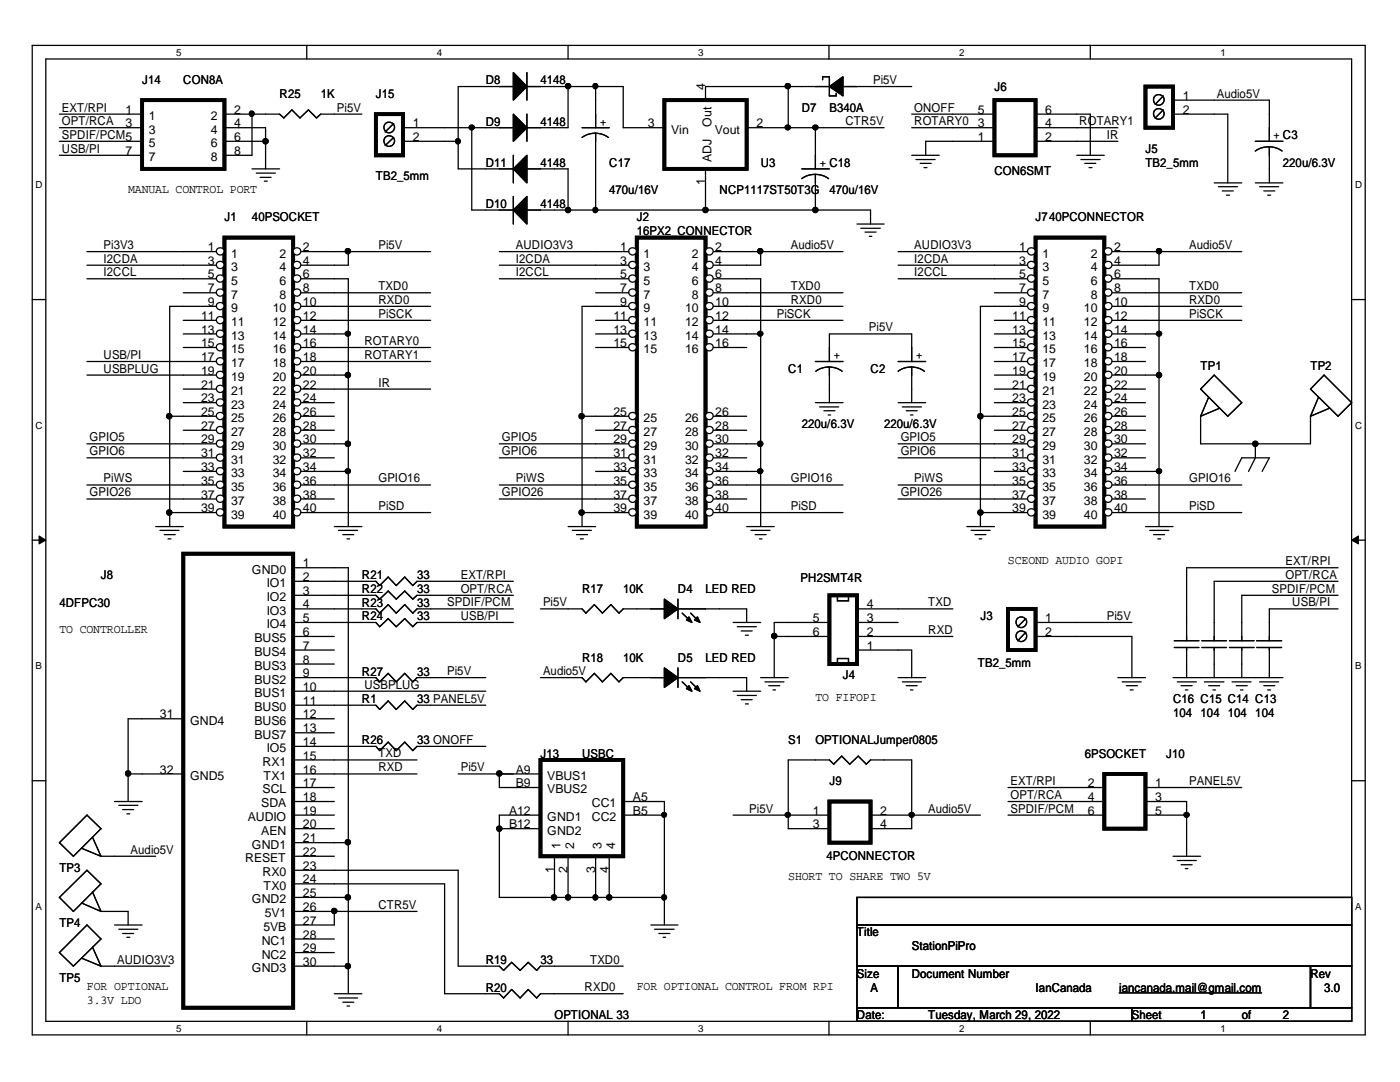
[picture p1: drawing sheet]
<svg xmlns="http://www.w3.org/2000/svg" width="279mm" height="216mm" viewBox="0 0 279 216" stroke-linecap="round" stroke-linejoin="round" font-family="sans-serif">
<defs><g id="words">
<g font-size="2.5">
<text x="28.4" y="16.8">J14</text>
<text x="36.6" y="16.8">CON8A</text>
<text x="96.9" y="16.8">D8</text>
<text x="107.9" y="16.8">4148</text>
<text x="174.2" y="16.8">Pi5V</text>
<text x="12.4" y="22.3">EXT/RPI</text>
<text x="25.1" y="22.7">1</text>
<text x="29.7" y="24">1</text>
<text x="42.1" y="24">2</text>
<text x="46.7" y="22.7">2</text>
<text x="55.8" y="19.6">R25</text>
<text x="64" y="19.6">1K</text>
<text x="67.2" y="22.3">Pi5V</text>
<text x="75" y="19.6">J15</text>
<text x="140.7" y="18" transform="rotate(-90 140.7 18)">4</text>
<text x="160" y="22.3">D7</text>
<text x="165.5" y="22.3">B340A</text>
<text x="182.5" y="22.3">ONOFF</text>
<text x="195.2" y="22.7">5</text>
<text x="198.5" y="18.2">J6</text>
<text x="208.6" y="22.7">6</text>
<text x="236.1" y="19.9">1</text>
<text x="236.1" y="22.7">2</text>
<text x="242.8" y="19.5">Audio5V</text>
<text x="12.4" y="25">OPT/RCA</text>
<text x="12.4" y="27.7">SPDIF/PCM5</text>
<text x="25.1" y="25.4">3</text>
<text x="29.7" y="26.7">3</text>
<text x="29.7" y="29.4">5</text>
<text x="42.1" y="26.7">4</text>
<text x="42.1" y="29.4">6</text>
<text x="46.7" y="25.4">4</text>
<text x="46.7" y="28.1">6</text>
<text x="82.4" y="25.4">1</text>
<text x="82.4" y="28.1">2</text>
<text x="96.9" y="25.1">D9</text>
<text x="107.9" y="25.1">4148</text>
<text x="119.7" y="25.1">+</text>
<text x="129.3" y="25.4">3</text>
<text x="133.9" y="26.7">Vin</text>
<text x="142" y="25.3" transform="rotate(-90 142 25.3)">Out</text>
<text x="142.7" y="26.7">Vout</text>
<text x="151" y="25.4">2</text>
<text x="168.7" y="25">CTR5V</text>
<text x="182.5" y="25">ROTARY0</text>
<text x="195.2" y="28.1">1</text>
<text x="195.2" y="25.4">3</text>
<text x="208.6" y="28.1">2</text>
<text x="208.6" y="25.4">4</text>
<text x="215.4" y="25">ROTARY1</text>
<text x="220.9" y="27.7">IR</text>
<text x="254.1" y="27.8">+ C3</text>
<text x="12.4" y="30.5">USB/PI</text>
<text x="25.1" y="30.9">7</text>
<text x="29.7" y="32.2">7</text>
<text x="42.1" y="32.2">8</text>
<text x="46.7" y="30.9">8</text>
<text x="75" y="36">TB2_5mm</text>
<text x="96.9" y="33.3">D11</text>
<text x="107.9" y="33.3">4148</text>
<text x="121.6" y="33.3">C17</text>
<text x="142" y="32.3" transform="rotate(-90 142 32.3)">ADJ</text>
<text x="151.8" y="33.3">U3</text>
<text x="163.6" y="33.3">+ C18</text>
<text x="198.5" y="34.9">CON6SMT</text>
<text x="228.6" y="30.5">J5</text>
<text x="228.6" y="33.3">TB2_5mm</text>
<text x="256" y="33.3">220u/6.3V</text>
<text x="25.6" y="38.5">MANUAL CONTROL PORT</text>
<text x="96.9" y="41.5">D10</text>
<text x="107.9" y="41.5">4148</text>
<text x="121.6" y="38.8">470u/16V</text>
<text x="140.7" y="37" transform="rotate(-90 140.7 37)">1</text>
<text x="143.6" y="38.8">NCP1117ST50T3G</text>
<text x="165.5" y="38.8">470u/16V</text>
<text x="44.8" y="44.2">J1</text>
<text x="50.3" y="44.2">40PSOCKET</text>
<text x="127.1" y="44.2">J2</text>
<text x="127.1" y="47">16PX2_CONNECTOR</text>
<text x="206.7" y="44.2">J740PCONNECTOR</text>
<text x="20.7" y="52.4">I2CDA</text>
<text x="20.7" y="49.7">Pi3V3</text>
<text x="41.5" y="50.1">1</text>
<text x="41.5" y="52.8">3</text>
<text x="46.1" y="51.4">1</text>
<text x="55.8" y="51.4">2</text>
<text x="60.5" y="50.1">2</text>
<text x="60.5" y="52.8">4</text>
<text x="75.5" y="49.7">Pi5V</text>
<text x="103" y="52.4">I2CDA</text>
<text x="103" y="49.7">AUDIO3V3</text>
<text x="123.8" y="50.1">1</text>
<text x="123.8" y="52.8">3</text>
<text x="128.4" y="51.4">1</text>
<text x="138.1" y="51.4">2</text>
<text x="142.7" y="50.1">2</text>
<text x="142.7" y="52.8">4</text>
<text x="157.8" y="49.7">Audio5V</text>
<text x="182.5" y="52.4">I2CDA</text>
<text x="182.5" y="49.7">AUDIO3V3</text>
<text x="203.4" y="50.1">1</text>
<text x="203.4" y="52.8">3</text>
<text x="208" y="51.4">1</text>
<text x="217.7" y="51.4">2</text>
<text x="222.3" y="50.1">2</text>
<text x="222.3" y="52.8">4</text>
<text x="237.3" y="49.7">Audio5V</text>
<text x="20.7" y="55.1">I2CCL</text>
<text x="41.5" y="55.5">5</text>
<text x="41.5" y="58.3">7</text>
<text x="46.1" y="54.1">3</text>
<text x="46.1" y="56.8">5</text>
<text x="46.1" y="59.6">7</text>
<text x="55.8" y="54.1">4</text>
<text x="55.8" y="56.8">6</text>
<text x="55.8" y="59.6">8</text>
<text x="60.5" y="55.5">6</text>
<text x="60.5" y="58.3">8</text>
<text x="75.5" y="57.9">TXD0</text>
<text x="103" y="55.1">I2CCL</text>
<text x="123.8" y="55.5">5</text>
<text x="123.8" y="58.3">7</text>
<text x="128.4" y="54.1">3</text>
<text x="128.4" y="56.8">5</text>
<text x="128.4" y="59.6">7</text>
<text x="138.1" y="54.1">4</text>
<text x="138.1" y="56.8">6</text>
<text x="138.1" y="59.6">8</text>
<text x="142.7" y="55.5">6</text>
<text x="142.7" y="58.3">8</text>
<text x="157.8" y="57.9">TXD0</text>
<text x="182.5" y="55.1">I2CCL</text>
<text x="203.4" y="55.5">5</text>
<text x="203.4" y="58.3">7</text>
<text x="208" y="54.1">3</text>
<text x="208" y="56.8">5</text>
<text x="208" y="59.6">7</text>
<text x="217.7" y="54.1">4</text>
<text x="217.7" y="56.8">6</text>
<text x="217.7" y="59.6">8</text>
<text x="222.3" y="55.5">6</text>
<text x="222.3" y="58.3">8</text>
<text x="237.3" y="57.9">TXD0</text>
<text x="40.1" y="63.8">11</text>
<text x="41.5" y="61">9</text>
<text x="46.1" y="62.3">9</text>
<text x="46.1" y="65.1">11</text>
<text x="54.4" y="62.3">10</text>
<text x="54.4" y="65.1">12</text>
<text x="60.5" y="61">10</text>
<text x="60.5" y="63.8">12</text>
<text x="75.5" y="63.4">PiSCK</text>
<text x="75.5" y="60.6">RXD0</text>
<text x="122.4" y="63.8">11</text>
<text x="123.8" y="61">9</text>
<text x="128.4" y="62.3">9</text>
<text x="128.4" y="65.1">11</text>
<text x="136.7" y="62.3">10</text>
<text x="136.7" y="65.1">12</text>
<text x="142.7" y="61">10</text>
<text x="142.7" y="63.8">12</text>
<text x="155" y="63.4">PiSCK</text>
<text x="157.8" y="60.6">RXD0</text>
<text x="202" y="63.8">11</text>
<text x="203.4" y="61">9</text>
<text x="208" y="62.3">9</text>
<text x="208" y="65.1">11</text>
<text x="216.3" y="62.3">10</text>
<text x="216.3" y="65.1">12</text>
<text x="222.3" y="61">10</text>
<text x="222.3" y="63.8">12</text>
<text x="237.3" y="63.4">PiSCK</text>
<text x="237.3" y="60.6">RXD0</text>
<text x="20.7" y="71.6">USB/PI</text>
<text x="40.1" y="66.5">13</text>
<text x="40.1" y="69.3">15</text>
<text x="46.1" y="67.8">13</text>
<text x="46.1" y="70.5">15</text>
<text x="54.4" y="67.8">14</text>
<text x="54.4" y="70.5">16</text>
<text x="60.5" y="66.5">14</text>
<text x="60.5" y="69.3">16</text>
<text x="72.7" y="68.8">ROTARY0</text>
<text x="72.7" y="71.6">ROTARY1</text>
<text x="122.4" y="66.5">13</text>
<text x="122.4" y="69.3">15</text>
<text x="128.4" y="67.8">13</text>
<text x="128.4" y="70.5">15</text>
<text x="136.7" y="67.8">14</text>
<text x="136.7" y="70.5">16</text>
<text x="142.7" y="66.5">14</text>
<text x="142.7" y="69.3">16</text>
<text x="166.4" y="71.7">+</text>
<text x="173.4" y="66.1">Pi5V</text>
<text x="182.8" y="71.7">+</text>
<text x="202" y="66.5">13</text>
<text x="202" y="69.3">15</text>
<text x="208" y="67.8">13</text>
<text x="208" y="70.5">15</text>
<text x="216.3" y="67.8">14</text>
<text x="216.3" y="70.5">16</text>
<text x="222.3" y="66.5">14</text>
<text x="222.3" y="69.3">16</text>
<text x="20.7" y="74.3">USBPLUG</text>
<text x="40.1" y="72.1">17</text>
<text x="40.1" y="74.8">19</text>
<text x="40.1" y="77.6">21</text>
<text x="46.1" y="73.3">17</text>
<text x="46.1" y="76">19</text>
<text x="54.4" y="73.3">18</text>
<text x="54.4" y="76">20</text>
<text x="60.5" y="72.1">18</text>
<text x="60.5" y="74.8">20</text>
<text x="60.5" y="77.6">22</text>
<text x="75.5" y="77.1">IR</text>
<text x="157.3" y="74.4">C1</text>
<text x="173.7" y="74.4">C2</text>
<text x="202" y="72.1">17</text>
<text x="202" y="74.8">19</text>
<text x="202" y="77.6">21</text>
<text x="208" y="73.3">17</text>
<text x="208" y="76">19</text>
<text x="216.3" y="73.3">18</text>
<text x="216.3" y="76">20</text>
<text x="222.3" y="72.1">18</text>
<text x="222.3" y="74.8">20</text>
<text x="222.3" y="77.6">22</text>
<text x="239.6" y="73.8">TP1</text>
<text x="261.5" y="73.8">TP2</text>
<text x="40.1" y="80.3">23</text>
<text x="40.1" y="83">25</text>
<text x="46.1" y="78.8">21</text>
<text x="46.1" y="81.5">23</text>
<text x="54.4" y="78.8">22</text>
<text x="54.4" y="81.5">24</text>
<text x="60.5" y="80.3">24</text>
<text x="60.5" y="83">26</text>
<text x="122.4" y="83">25</text>
<text x="142.7" y="83">26</text>
<text x="202" y="80.3">23</text>
<text x="202" y="83">25</text>
<text x="208" y="78.8">21</text>
<text x="208" y="81.5">23</text>
<text x="216.3" y="78.8">22</text>
<text x="216.3" y="81.5">24</text>
<text x="222.3" y="80.3">24</text>
<text x="222.3" y="83">26</text>
<text x="17.9" y="88.1">GPIO5</text>
<text x="40.1" y="85.8">27</text>
<text x="40.1" y="88.5">29</text>
<text x="46.1" y="84.2">25</text>
<text x="46.1" y="87">27</text>
<text x="46.1" y="89.7">29</text>
<text x="54.4" y="84.2">26</text>
<text x="54.4" y="87">28</text>
<text x="54.4" y="89.7">30</text>
<text x="60.5" y="85.8">28</text>
<text x="60.5" y="88.5">30</text>
<text x="100.2" y="88.1">GPIO5</text>
<text x="122.4" y="85.8">27</text>
<text x="122.4" y="88.5">29</text>
<text x="128.4" y="84.2">25</text>
<text x="128.4" y="87">27</text>
<text x="128.4" y="89.7">29</text>
<text x="136.7" y="84.2">26</text>
<text x="136.7" y="87">28</text>
<text x="136.7" y="89.7">30</text>
<text x="142.7" y="85.8">28</text>
<text x="142.7" y="88.5">30</text>
<text x="160" y="85.3">220u/6.3V</text>
<text x="176.4" y="85.3">220u/6.3V</text>
<text x="179.7" y="88.1">GPIO5</text>
<text x="202" y="85.8">27</text>
<text x="202" y="88.5">29</text>
<text x="208" y="84.2">25</text>
<text x="208" y="87">27</text>
<text x="208" y="89.7">29</text>
<text x="216.3" y="84.2">26</text>
<text x="216.3" y="87">28</text>
<text x="216.3" y="89.7">30</text>
<text x="222.3" y="85.8">28</text>
<text x="222.3" y="88.5">30</text>
<text x="17.9" y="90.8">GPIO6</text>
<text x="40.1" y="91.3">31</text>
<text x="40.1" y="94">33</text>
<text x="46.1" y="92.5">31</text>
<text x="46.1" y="95.2">33</text>
<text x="54.4" y="92.5">32</text>
<text x="54.4" y="95.2">34</text>
<text x="60.5" y="91.3">32</text>
<text x="60.5" y="94">34</text>
<text x="100.2" y="90.8">GPIO6</text>
<text x="122.4" y="91.3">31</text>
<text x="122.4" y="94">33</text>
<text x="128.4" y="92.5">31</text>
<text x="128.4" y="95.2">33</text>
<text x="136.7" y="92.5">32</text>
<text x="136.7" y="95.2">34</text>
<text x="142.7" y="91.3">32</text>
<text x="142.7" y="94">34</text>
<text x="179.7" y="90.8">GPIO6</text>
<text x="202" y="91.3">31</text>
<text x="202" y="94">33</text>
<text x="208" y="92.5">31</text>
<text x="208" y="95.2">33</text>
<text x="216.3" y="92.5">32</text>
<text x="216.3" y="95.2">34</text>
<text x="222.3" y="91.3">32</text>
<text x="222.3" y="94">34</text>
<text x="17.9" y="99.1">GPIO26</text>
<text x="20.7" y="96.3">PiWS</text>
<text x="40.1" y="96.7">35</text>
<text x="40.1" y="99.5">37</text>
<text x="46.1" y="98">35</text>
<text x="46.1" y="100.8">37</text>
<text x="54.4" y="98">36</text>
<text x="54.4" y="100.8">38</text>
<text x="60.5" y="96.7">36</text>
<text x="60.5" y="99.5">38</text>
<text x="75.5" y="101.8">PiSD</text>
<text x="75.5" y="96.3">GPIO16</text>
<text x="100.2" y="99.1">GPIO26</text>
<text x="103" y="96.3">PiWS</text>
<text x="122.4" y="96.7">35</text>
<text x="122.4" y="99.5">37</text>
<text x="128.4" y="98">35</text>
<text x="128.4" y="100.8">37</text>
<text x="136.7" y="98">36</text>
<text x="136.7" y="100.8">38</text>
<text x="142.7" y="96.7">36</text>
<text x="142.7" y="99.5">38</text>
<text x="157.8" y="101.8">PiSD</text>
<text x="157.8" y="96.3">GPIO16</text>
<text x="179.7" y="99.1">GPIO26</text>
<text x="182.5" y="96.3">PiWS</text>
<text x="202" y="96.7">35</text>
<text x="202" y="99.5">37</text>
<text x="208" y="98">35</text>
<text x="208" y="100.8">37</text>
<text x="216.3" y="98">36</text>
<text x="216.3" y="100.8">38</text>
<text x="222.3" y="96.7">36</text>
<text x="222.3" y="99.5">38</text>
<text x="237.3" y="101.8">PiSD</text>
<text x="237.3" y="96.3">GPIO16</text>
<text x="40.1" y="102.2">39</text>
<text x="46.1" y="103.5">39</text>
<text x="54.4" y="103.5">40</text>
<text x="60.5" y="102.2">40</text>
<text x="122.4" y="102.2">39</text>
<text x="128.4" y="103.5">39</text>
<text x="136.7" y="103.5">40</text>
<text x="142.7" y="102.2">40</text>
<text x="202" y="102.2">39</text>
<text x="208" y="103.5">39</text>
<text x="216.3" y="103.5">40</text>
<text x="222.3" y="102.2">40</text>
<text x="60.5" y="113.2">1</text>
<text x="201.2" y="112.5">SCEOND AUDIO GOPI</text>
<text x="256.5" y="112.8">EXT/RPI</text>
<text x="20.2" y="115.6">J8</text>
<text x="50.3" y="114.5">GND0</text>
<text x="53.3" y="117.2">IO1</text>
<text x="53.3" y="120">IO2</text>
<text x="60.5" y="115.9">2</text>
<text x="60.5" y="118.7">3</text>
<text x="72.2" y="118.3">R22</text>
<text x="72.2" y="115.6">R21</text>
<text x="83.2" y="118.3">33</text>
<text x="83.2" y="115.6">33</text>
<text x="91.9" y="118.3">OPT/RCA</text>
<text x="91.9" y="115.5">EXT/RPI</text>
<text x="116.2" y="118.3">R17</text>
<text x="124.4" y="118.3">10K</text>
<text x="135.3" y="118.3">D4</text>
<text x="140.8" y="118.3">LED RED</text>
<text x="159.8" y="116.1">PH2SMT4R</text>
<text x="253.8" y="118.3">SPDIF/PCM</text>
<text x="256.5" y="115.5">OPT/RCA</text>
<text x="11.9" y="121.1">4DFPC30</text>
<text x="53.3" y="122.7">IO3</text>
<text x="53.3" y="125.4">IO4</text>
<text x="60.5" y="121.4">4</text>
<text x="60.5" y="124.1">5</text>
<text x="72.2" y="121.1">R23</text>
<text x="72.2" y="123.8">R24</text>
<text x="83.2" y="121.1">33</text>
<text x="83.2" y="123.8">33</text>
<text x="89.2" y="121">SPDIF/PCM</text>
<text x="91.9" y="123.7">USB/PI</text>
<text x="108.4" y="121">Pi5V</text>
<text x="162.2" y="124.1">5</text>
<text x="173" y="124.1">3</text>
<text x="173" y="121.4">4</text>
<text x="185.3" y="121">TXD</text>
<text x="195.7" y="123.8">J3</text>
<text x="208.6" y="124.1">1</text>
<text x="220.9" y="123.7">Pi5V</text>
<text x="257.9" y="121">USB/PI</text>
<text x="11.9" y="126.2">TO CONTROLLER</text>
<text x="50.8" y="128.2">BUS5</text>
<text x="50.8" y="130.9">BUS4</text>
<text x="60.5" y="126.9">6</text>
<text x="60.5" y="129.6">7</text>
<text x="116.2" y="132">R18</text>
<text x="124.4" y="132">10K</text>
<text x="135.3" y="132">D5</text>
<text x="140.8" y="132">LED RED</text>
<text x="162.2" y="126.9">6</text>
<text x="173" y="129.6">1</text>
<text x="173" y="126.9">2</text>
<text x="185.3" y="126.5">RXD</text>
<text x="208.6" y="126.9">2</text>
<text x="50.8" y="133.7">BUS3</text>
<text x="50.8" y="136.4">BUS2</text>
<text x="60.5" y="132.4">8</text>
<text x="60.5" y="135.1">9</text>
<text x="60.5" y="137.8">10</text>
<text x="72.2" y="134.8">R27</text>
<text x="72.7" y="137.4">USBPLUG</text>
<text x="83.2" y="134.8">33</text>
<text x="89.2" y="134.7">Pi5V</text>
<text x="108.4" y="134.7">Audio5V</text>
<text x="168.2" y="135.6">J4</text>
<text x="195.2" y="133.1">TB2_5mm</text>
<text x="31.9" y="143.3">31</text>
<text x="50.8" y="139.1">BUS1</text>
<text x="50.8" y="141.9">BUS0</text>
<text x="60.5" y="140.6">11</text>
<text x="60.5" y="143.3">12</text>
<text x="72.2" y="140.2">R1</text>
<text x="83.2" y="140.2">33 PANEL5V</text>
<text x="162.7" y="140">TO FIFOPI</text>
<text x="234.1" y="140.2">C16 C15 C14 C13</text>
<text x="234.1" y="143">104</text>
<text x="239.6" y="143">104</text>
<text x="245" y="143">104</text>
<text x="250.5" y="143">104</text>
<text x="37.9" y="144.6">GND4</text>
<text x="50.8" y="144.6">BUS6</text>
<text x="50.8" y="147.4">BUS7</text>
<text x="60.5" y="146.1">13</text>
<text x="60.5" y="148.8">14</text>
<text x="72.2" y="148.5">R26</text>
<text x="83.2" y="148.5">33 ONOFF</text>
<text x="157.3" y="148.5">S1</text>
<text x="162.7" y="148.5">OPTIONALJumper0805</text>
<text x="178.8" y="148.5">per0805</text>
<text x="31.9" y="154.3">32</text>
<text x="37.9" y="155.6">GND5</text>
<text x="52.4" y="152.8">RX1</text>
<text x="52.6" y="155.6">TX1</text>
<text x="53.3" y="150.1">IO5</text>
<text x="60.5" y="154.3">16</text>
<text x="60.5" y="151.6">15</text>
<text x="75.5" y="151.1">TXD</text>
<text x="75.5" y="153.9">RXD</text>
<text x="91.9" y="153.9">Pi5V</text>
<text x="103" y="154.3">A9</text>
<text x="107.9" y="151.2">J13</text>
<text x="109.2" y="155.6">VBUS1</text>
<text x="116.2" y="151.2">USBC</text>
<text x="216.5" y="151.2">6PSOCKET</text>
<text x="232.7" y="151.2">J10</text>
<text x="52.2" y="161.1">SDA</text>
<text x="52.4" y="158.3">SCL</text>
<text x="60.5" y="157.1">17</text>
<text x="60.5" y="159.9">18</text>
<text x="103" y="157.1">B9</text>
<text x="109.2" y="158.3">VBUS2</text>
<text x="118.1" y="161.1">CC1</text>
<text x="126.3" y="159.9">A5</text>
<text x="165.5" y="156.7">J9</text>
<text x="201.7" y="159.4">OPT/RCA</text>
<text x="201.7" y="156.6">EXT/RPI</text>
<text x="217.1" y="157.1">2</text>
<text x="217.1" y="159.9">4</text>
<text x="230.5" y="157.1">1</text>
<text x="230.5" y="159.9">3</text>
<text x="237.3" y="156.6">PANEL5V</text>
<text x="49.4" y="163.8">AUDIO</text>
<text x="52.2" y="166.5">AEN</text>
<text x="60.5" y="162.6">19</text>
<text x="60.5" y="165.3">20</text>
<text x="101.6" y="162.6">A12</text>
<text x="101.6" y="165.3">B12</text>
<text x="109.2" y="163.8">GND1</text>
<text x="109.2" y="166.5">GND2</text>
<text x="118.1" y="163.8">CC2</text>
<text x="126.3" y="162.6">B5</text>
<text x="149.5" y="162.1">Pi5V</text>
<text x="162.2" y="162.6">1</text>
<text x="162.2" y="165.3">3</text>
<text x="175.7" y="162.6">2</text>
<text x="175.7" y="165.3">4</text>
<text x="185.3" y="162.1">Audio5V</text>
<text x="201.7" y="162.1">SPDIF/PCM</text>
<text x="217.1" y="162.6">6</text>
<text x="230.5" y="162.6">5</text>
<text x="11.9" y="174">TP3</text>
<text x="26.1" y="170.3">Audio5V</text>
<text x="48.9" y="172">RESET</text>
<text x="50.3" y="169.3">GND1</text>
<text x="60.5" y="168.1">21</text>
<text x="60.5" y="170.8">22</text>
<text x="60.5" y="173.6">23</text>
<text x="111.8" y="169.5" transform="rotate(-90 111.8 169.5)">1</text>
<text x="114.6" y="169.5" transform="rotate(-90 114.6 169.5)">2</text>
<text x="120.1" y="169.5" transform="rotate(-90 120.1 169.5)">3</text>
<text x="122.8" y="169.5" transform="rotate(-90 122.8 169.5)">4</text>
<text x="164.9" y="171.5">4PCONNECTOR</text>
<text x="52.4" y="174.8">RX0</text>
<text x="52.6" y="177.5">TX0</text>
<text x="60.5" y="176.3">24</text>
<text x="60.5" y="179">25</text>
<text x="110.6" y="174.2" transform="rotate(-90 110.6 174.2)">1</text>
<text x="113.3" y="174.2" transform="rotate(-90 113.3 174.2)">2</text>
<text x="118.8" y="174.2" transform="rotate(-90 118.8 174.2)">3</text>
<text x="121.5" y="174.2" transform="rotate(-90 121.5 174.2)">4</text>
<text x="157.3" y="175.7">SHORT TO SHARE TWO 5V</text>
<text x="11.9" y="185">TP4</text>
<text x="50.3" y="180.3">GND2</text>
<text x="52.6" y="185.8">5VB</text>
<text x="52.8" y="183">5V1</text>
<text x="60.5" y="184.5">27</text>
<text x="60.5" y="181.8">26</text>
<text x="75.5" y="181.4">CTR5V</text>
<text x="52.2" y="188.6">NC1</text>
<text x="52.2" y="191.3">NC2</text>
<text x="60.5" y="187.3">28</text>
<text x="60.5" y="190">29</text>
<text x="171" y="186.9">Title</text>
<text x="181.9" y="189.7">StationPiPro</text>
<text x="11.9" y="195.9">TP5</text>
<text x="17.4" y="197.6">FOR OPTIONAL</text>
<text x="23.4" y="192.3">AUDIO3V3</text>
<text x="50.3" y="194">GND3</text>
<text x="60.5" y="192.7">30</text>
<text x="96.9" y="197.9">R20</text>
<text x="96.9" y="192.4">R19</text>
<text x="107.9" y="192.4">33</text>
<text x="116.7" y="197.8">RXD0</text>
<text x="117.8" y="192.3">TXD0</text>
<text x="127.1" y="197.6">FOR OPTIONAL CONTROL FROM RPI</text>
<text x="171" y="195.1">Size</text>
<text x="173.7" y="197.9">A</text>
<text x="181.9" y="195.1">Document Number</text>
<text x="206.7" y="197.9">IanCanada</text>
<text x="223.4" y="197.9">iancanada.mail@gmail.com</text>
<text x="261.5" y="195.1">Rev</text>
<text x="264.2" y="197.9">3.0</text>
<text x="17.4" y="200.3">3.3V LDO</text>
<text x="110.7" y="203.4">OPTIONAL 33</text>
<text x="171" y="203.4">Date:</text>
<text x="185.3" y="203.4">Tuesday, March 29, 2022</text>
<text x="225.9" y="203.4">Sheet</text>
<text x="239.6" y="203.4">1</text>
<text x="247.8" y="203.4">of</text>
<text x="256" y="203.4">2</text>
</g>
<g font-size="1.9">
<text x="35.1" y="11.1">5</text>
<text x="87.2" y="11.1">4</text>
<text x="139.4" y="11.1">3</text>
<text x="191.4" y="11.1">2</text>
<text x="243.6" y="11.1">1</text>
<text x="7.1" y="37.5">D</text>
<text x="270.4" y="37.5">D</text>
<text x="7.1" y="85.5">C</text>
<text x="270.4" y="85.5">C</text>
<text x="7.1" y="133.5">B</text>
<text x="270.4" y="133.5">B</text>
<text x="7.1" y="181.5">A</text>
<text x="270.4" y="181.5">A</text>
<text x="35.1" y="205.8">5</text>
<text x="87.2" y="205.8">4</text>
<text x="139.4" y="205.8">3</text>
<text x="191.4" y="205.8">2</text>
<text x="243.6" y="205.8">1</text>
</g>
</g></defs>
<path d="M6.4 9.1h266.1v197.4h-266.1zM9.1 11.8h260.6v192h-260.6z" fill="none" stroke="#000" stroke-width=".25"/>
<g fill="#fff">
<path d="M35.1 9.3h1.1v2.2h-1.1z"/>
<path d="M35.1 204h1.1v2.2h-1.1z"/>
</g>
<path d="M61.2 9.1v2.7M61.2 203.8v2.7" fill="none" stroke="#000" stroke-width=".25"/>
<g fill="#fff">
<path d="M87.2 9.3h1.1v2.2h-1.1z"/>
<path d="M87.2 204h1.1v2.2h-1.1z"/>
</g>
<path d="M113.4 9.1v2.7M113.4 203.8v2.7" fill="none" stroke="#000" stroke-width=".25"/>
<g fill="#fff">
<path d="M139.4 9.3h1.1v2.2h-1.1z"/>
<path d="M139.4 204h1.1v2.2h-1.1z"/>
</g>
<path d="M165.4 9.1v2.7M165.4 203.8v2.7" fill="none" stroke="#000" stroke-width=".25"/>
<g fill="#fff">
<path d="M191.4 9.3h1.1v2.2h-1.1z"/>
<path d="M191.4 204h1.1v2.2h-1.1z"/>
</g>
<path d="M217.6 9.1v2.7M217.6 203.8v2.7" fill="none" stroke="#000" stroke-width=".25"/>
<g fill="#fff">
<path d="M243.6 9.3h1.1v2.2h-1.1z"/>
<path d="M243.6 204h1.1v2.2h-1.1z"/>
<path d="M7.1 35.7h1.5v2.2h-1.5z"/>
<path d="M270.4 35.7h1.5v2.2h-1.5z"/>
<path d="M7.1 83.7h1.5v2.2h-1.5z"/>
<path d="M270.4 83.7h1.5v2.2h-1.5z"/>
</g>
<path d="M6.4 59.8h2.7M269.7 59.8h2.8" fill="none" stroke="#000" stroke-width=".25"/>
<g fill="#fff">
<path d="M7.1 131.7h1.3v2.2h-1.3z"/>
<path d="M270.4 131.7h1.3v2.2h-1.3z"/>
</g>
<path d="M6.4 107.8h2.7M269.7 107.8h2.8" fill="none" stroke="#000" stroke-width=".25"/>
<g fill="#000" stroke="#000" stroke-width=".2">
<path d="M7.8 106.9l1.3 .9-1.3 .7z" fill-rule="evenodd"/>
<path d="M269.7 107.8l1.4-.9v1.6z" fill-rule="evenodd"/>
</g>
<g fill="#fff">
<path d="M7.1 179.7h1.3v2.2h-1.3z"/>
<path d="M270.4 179.7h1.3v2.2h-1.3z"/>
</g>
<g fill="none" stroke="#000" stroke-width=".25">
<path d="M96.9 17.3h-5.5v16.4h5.5M110.7 17.3h13.7v8.2M113.4 17.3v8.2h-2.7M118.9 17.3v2.7M140.8 17.3h24.7M157.3 17.3v8.2h19.1M164.2 15.9v-.6h1.3v3.8h1.4v-.5M168.2 17.3h13.7M242.3 20h11v2.8M11.9 25.5h13.7M11.9 28.2h13.7M11.9 22.8h13.7"/>
<path d="M11.9 31h13.7M47.6 25.5h5.4v8.2M47.6 28.2h5.4M47.6 22.8h5.4M50.3 22.8v8.2h-2.7M50.3 33.7h5.5M51.1 34.5h3.8M51.9 35.4h2.2M52.7 36.2h.6M66.7 22.8h5.5M88.7 25.5h8.2M88.7 28.2h2.7"/>
<path d="M94.1 25.5v16.4h2.8M110.7 33.7h2.7v8.2M118.9 31v10.9M162.7 25.5v2.7M162.7 39.2v2.7M181.9 25.5h8.3M181.9 22.8h8.3M181.9 31h5.6M182.8 31.8h3.8M183.6 32.6h2.2M184.4 33.4h.6M190.2 28.2h-5.5v2.8"/>
<path d="M214.9 25.5h8.2M214.9 28.2h8.2M214.9 22.8h2.7v8.2M214.9 31h5.5M215.7 31.8h3.8M216.5 32.6h2.2M217.3 33.4h.6M242.3 22.8h2.7v13.7M242.3 36.5h5.5M243.2 37.3h3.8M243.9 38.1h2.2M244.8 38.9h.6"/>
<path d="M250.5 36.5h5.5M251.4 37.3h3.8M252.2 38.1h2.2M253 38.9h.6M253.3 33.7v2.8M17.4 50.2h19.2M17.4 52.9h19.2M17.4 55.6h19.2M66.7 50.2h19.2M66.7 55.6h2.8v49.5M66.7 58.4h19.2M69.5 50.2v2.7h-2.8"/>
<path d="M99.7 50.2h19.2M99.7 52.9h19.2M99.7 55.6h19.2M110.7 41.9h63v2.8M149 50.2h19.2M149 55.6h2.8v49.5M149 58.4h19.2M151.8 50.2v2.7h-2.8M171 44.7h5.4M171.8 45.6h3.9M172.6 46.3h2.2M173.5 47.2h.5"/>
<path d="M179.2 50.2h19.3M179.2 52.9h19.3M179.2 55.6h19.3M228.6 50.2h19.2M228.6 55.6h2.7v49.5M228.6 58.4h19.2M231.3 50.2v2.7h-2.7M17.4 72.1h19.2M17.4 74.8h19.2M36.6 61.1h-2.7v44M66.7 69.3h19.2M66.7 72.1h19.2"/>
<path d="M66.7 77.6h19.2M66.7 66.6h2.8M66.7 74.8h2.8M66.7 61.1h19.2M66.7 63.9h19.2M118.9 61.1h-2.7v44M149 66.6h2.8M149 61.1h19.2M149 63.9h19.2M165.5 66.6h16.4M165.5 77.6v2.7M181.9 77.6v2.7"/>
<path d="M198.5 61.1h-2.8v44M228.6 66.6h2.7M228.6 74.8h2.7M228.6 61.1h19.2M228.6 63.9h19.2M241.2 79.2l-1.6 3.9M242.3 74.8l5.5 5.5-2.8 2.8-5.4-5.5zM17.4 96.8h19.2M17.4 88.6h19.2M17.4 99.6h19.2M17.4 91.4h19.2M33.9 83.1h2.7"/>
<path d="M66.7 96.8h19.2M66.7 88.6h2.8M66.7 94.1h2.8M99.7 96.8h19.2M99.7 88.6h19.2M99.7 99.6h19.2M99.7 91.4h19.2M116.2 83.1h2.7M149 96.8h19.2M149 88.6h2.8M149 94.1h2.8M162.7 80.3h5.5"/>
<path d="M163.6 81.2h3.8M164.4 82h2.2M165.3 82.8h.5M179.2 96.8h19.3M179.2 88.6h19.3M179.2 99.6h19.3M179.2 91.4h19.3M179.2 80.3h5.5M180.1 81.2h3.8M180.8 82h2.2M181.7 82.8h.5M195.7 83.1h2.8"/>
<path d="M228.6 96.8h19.2M228.6 94.1h2.7M239.6 83.1v5.5h21.9v-2.7M243.4 81.4l-3.8 1.7M246.5 94.1l1.3-2.7h5.5l-1.4 2.7M250.5 88.6v2.8l-1.3 2.7M31.1 105.1h5.5M31.9 105.8h3.8M32.8 106.7h2.2M33.5 107.5h.6M33.9 102.3h2.7M66.7 113.3h2.8v85"/>
<path d="M66.7 102.3h19.2M66.7 118.8h8.3l.8 .7 1.7-1.6 1.6 1.6 1.7-1.6 1.6 1.6 .8-.7h19.2M66.7 116h5.5M66.7 105.1h5.5M67.6 105.8h3.8M68.4 106.7h2.2M69.3 107.5h.5M85.9 116h16.5M113.4 105.1h5.5M114.2 105.8h3.8M115.1 106.7h2.2M115.8 107.5h.6"/>
<path d="M116.2 102.3h2.7M135.3 119.5v3.9M149 102.3h19.2M149 105.1h5.5M149.9 105.8h3.8M150.7 106.7h2.2M151.6 107.5h.5M193 105.1h5.5M193.8 105.8h3.8M194.6 106.7h2.2M195.4 107.5h.5M195.7 102.3h2.8"/>
<path d="M228.6 102.3h19.2M228.6 105.1h5.5M229.4 105.8h3.9M230.2 106.7h2.2M231.1 107.5h.5M267 113.3h-30.2v10.9M267 118.8h-19.2v5.4M267 116h-24.7v11.8M66.7 124.2h5.5M66.7 121.5h5.5M66.7 135.2h5.5M66.7 137.9h30.2"/>
<path d="M85.9 124.2h16.5M85.9 121.5h16.5M85.9 135.2h11M107.9 121.5h8.3l.7 .8 1.7-1.7 1.6 1.7 1.7-1.7 1.6 1.7 .9-.8h8.2M107.9 135.2h5.5M135.3 121.5h13.7v2.7M136.1 122.3l1.7 1.7M137.8 122.3l1.6 1.7M143.6 135.2h5.4v2.7M146.3 124.2h5.5M146.3 137.9h5.5M147.2 125.1h3.8"/>
<path d="M147.2 138.8h3.8M147.9 125.9h2.2M147.9 139.6h2.2M148.8 126.7h.6M151.8 135.2h5.5M152.7 136.1h3.8M153.4 136.8h2.2M154.3 137.7h.5M154.5 127h2.8M157.3 124.2h-2.8v11M179.2 127h11M179.2 129.7h2.7v5.5"/>
<path d="M179.2 121.5h11M179.2 135.2h5.5M180.1 136.1h3.8M180.8 136.8h2.2M181.7 137.7h.5M214.9 124.2h11M214.9 127h11v8.2M223.1 135.2h5.5M223.9 136.1h3.9M224.8 136.8h2.2M225.6 137.7h.5M234.1 135.2h21.9"/>
<path d="M234.9 136.1h3.9M235.7 136.8h2.2M236.6 137.7h.5M236.8 132.5v2.7M239.9 127.8h4.9M239.9 129.2h4.9M240.4 136.1h3.9M241.2 136.8h2.2M242.1 137.7h.5M242.3 129.2v6M245.9 136.1h3.8M246.7 136.8h2.2"/>
<path d="M247.6 137.7h.5M247.8 132.5v2.7M251.4 136.1h3.8M252.2 136.8h2.2M253 137.7h.6M253.3 132.5v2.7M267 121.5h-13.7v2.7M6.4 155.8h2.7M22.9 159.9h5.5M25.6 154.4h2.8M28.4 143.4h-2.8v16.5M66.7 154.4h16.5"/>
<path d="M66.7 151.6h16.5M66.7 140.7h5.5M66.7 148.9h8.3l.8 .9 1.7-1.7 1.6 1.7 1.7-1.7 1.6 1.7 .8-.9h13.7M85.9 140.7h11M91.4 154.4h16.5M99.7 154.4v2.7h8.2M124.4 159.9h8.2v24.7M148.8 140.5h.6M162.7 151.6h-5.4v13.8M176.4 151.6h5.5v13.8M201.2 157.1h19.2M201.2 159.9h19.2"/>
<path d="M228.6 157.1h19.2M228.6 159.9h8.2v11M269.7 155.8h2.8M22.9 170.9h8.2M23.7 160.7h3.8M24.5 161.5h2.2M25.3 162.4h.6M66.7 173.7h24.7v19.1h5.5M66.7 168.1h2.8M66.7 179.1h2.8M66.7 176.4h22v21.9h11l.8 .8 1.6-1.7 1.7 1.7 1.6-1.7 1.7 1.7 .8-.8h16.5M99.7 165.4h8.2"/>
<path d="M107.9 162.6h-8.2v16.5h32.9M110.7 170.9v8.2M113.4 170.9v8.2M118.9 170.9v8.2M121.6 170.9v8.2M124.4 162.6h8.2M146.3 162.6h11M171 179.1h98.7v5.5h-98.7zM181.9 162.6h13.8M201.2 162.6h19.2M228.6 162.6h8.2M234.1 170.9h5.5"/>
<path d="M234.9 171.7h3.9M235.7 172.6h2.2M236.6 173.3h.5M22.9 181.9h2.7v2.7M22.9 192.8h11M22.9 184.6h5.5M23.7 185.4h3.8M24.5 186.3h2.2M25.3 187h.6M66.7 192.8h2.8M66.7 198.3h5.5M67.6 199.1h3.8"/>
<path d="M68.4 200h2.2M83.2 181.9h-16.5v2.7M110.7 192.8h13.7M129.9 184.6h5.4M130.6 185.4h3.9M131.5 186.3h2.2M132.3 187h.5M171 184.6h98.7v8.2h-98.7zM171 192.8h8.2v8.3h-8.2zM179.2 192.8h82.3v8.3h-82.3zM261.5 192.8h8.2v8.3h-8.2zM69.3 200.7h.5"/>
<path d="M171 201.1h54.9v2.7h-54.9zM225.9 201.1h43.8v2.7h-43.8z"/>
</g>
<g fill="#000" stroke="#000" stroke-width=".25">
<path d="M165.5 17.3l2.7-2v3.8z" fill-rule="evenodd"/>
<path d="M165.5 17.3l2.7-2v3.8z" fill-rule="evenodd"/>
<path d="M132.6 119.5l2.7 2-2.7 1.9z" fill-rule="evenodd"/>
<path d="M132.6 119.5l2.7 2-2.7 1.9z" fill-rule="evenodd"/>
<path d="M137.5 123.1l.6 1.1-1.1-.5z" fill-rule="evenodd"/>
<path d="M137.5 123.1l.6 1.1-1.1-.5z" fill-rule="evenodd"/>
<path d="M139.2 123.1l.5 1.1-1.1-.5z" fill-rule="evenodd"/>
<path d="M139.2 123.1l.5 1.1-1.1-.5z" fill-rule="evenodd"/>
<circle cx="113.4" cy="17.2" r=".52"/>
<circle cx="118.8" cy="17.2" r=".5"/>
<circle cx="157.2" cy="17.2" r=".52"/>
<circle cx="50.2" cy="22.7" r=".5"/>
<circle cx="53" cy="28.2" r=".52"/>
<circle cx="91.4" cy="28.2" r=".5"/>
<circle cx="94.2" cy="25.4" r=".5"/>
<circle cx="157.2" cy="25.4" r=".5"/>
<circle cx="162.7" cy="25.4" r=".5"/>
<circle cx="69.4" cy="50.1" r=".52"/>
<circle cx="113.4" cy="41.9" r=".52"/>
<circle cx="118.8" cy="41.9" r=".5"/>
<circle cx="140.8" cy="41.9" r=".52"/>
<circle cx="151.7" cy="50.1" r=".52"/>
<circle cx="162.7" cy="41.9" r=".52"/>
<circle cx="231.3" cy="50.1" r=".52"/>
<circle cx="69.4" cy="74.8" r=".52"/>
<circle cx="69.4" cy="66.6" r=".5"/>
<circle cx="151.7" cy="66.6" r=".5"/>
<circle cx="231.3" cy="74.8" r=".52"/>
<circle cx="231.3" cy="66.6" r=".5"/>
<circle cx="33.8" cy="83" r=".52"/>
<circle cx="69.4" cy="88.6" r=".52"/>
<circle cx="69.4" cy="94" r=".5"/>
<circle cx="116.1" cy="83" r=".52"/>
<circle cx="151.7" cy="88.6" r=".52"/>
<circle cx="151.7" cy="94" r=".5"/>
<circle cx="195.7" cy="83" r=".52"/>
<circle cx="231.3" cy="94" r=".5"/>
<circle cx="250.5" cy="88.6" r=".52"/>
<circle cx="33.8" cy="102.3" r=".52"/>
<circle cx="116.1" cy="102.3" r=".52"/>
<circle cx="195.7" cy="102.3" r=".52"/>
<circle cx="154.5" cy="126.9" r=".52"/>
<circle cx="25.6" cy="154.3" r=".52"/>
<circle cx="99.6" cy="154.3" r=".52"/>
<circle cx="69.4" cy="179.1" r=".52"/>
<circle cx="69.4" cy="168.1" r=".52"/>
<circle cx="99.6" cy="165.3" r=".52"/>
<circle cx="110.6" cy="179.1" r=".52"/>
<circle cx="113.4" cy="179.1" r=".52"/>
<circle cx="118.8" cy="179.1" r=".5"/>
<circle cx="121.6" cy="179.1" r=".52"/>
<circle cx="132.5" cy="179.1" r=".5"/>
<circle cx="132.5" cy="162.6" r=".48"/>
<circle cx="157.2" cy="162.6" r=".5"/>
<circle cx="182" cy="162.6" r=".5"/>
<circle cx="236.8" cy="162.6" r=".5"/>
<circle cx="66.7" cy="181.8" r=".52"/>
<circle cx="69.4" cy="192.8" r=".52"/>
</g>
<path d="M223.4 198.1h28.4" fill="none" stroke="#000" stroke-width=".2"/>
<path d="M206.7 47.4h13.7v57.7h-13.7zM107.9 151.6h16.5v19.3h-16.5zM220.4 154.4h8.2v11h-8.2z" fill="none" stroke="#000" stroke-width=".76"/>
<circle cx="205.8" cy="50.2" r=".75" fill="#fff" stroke="#000" stroke-width=".25"/>
<path d="M198.5 50.2h6.6" fill="none" stroke="#000" stroke-width=".25"/>
<circle cx="221.2" cy="50.2" r=".75" fill="#fff" stroke="#000" stroke-width=".25"/>
<path d="M222 50.2h6.6" fill="none" stroke="#000" stroke-width=".25"/>
<circle cx="205.8" cy="52.9" r=".75" fill="#fff" stroke="#000" stroke-width=".25"/>
<path d="M198.5 52.9h6.6" fill="none" stroke="#000" stroke-width=".25"/>
<circle cx="221.2" cy="52.9" r=".75" fill="#fff" stroke="#000" stroke-width=".25"/>
<path d="M222 52.9h6.6" fill="none" stroke="#000" stroke-width=".25"/>
<circle cx="205.8" cy="55.6" r=".75" fill="#fff" stroke="#000" stroke-width=".25"/>
<path d="M198.5 55.6h6.6" fill="none" stroke="#000" stroke-width=".25"/>
<circle cx="221.2" cy="55.6" r=".75" fill="#fff" stroke="#000" stroke-width=".25"/>
<path d="M222 55.6h6.6" fill="none" stroke="#000" stroke-width=".25"/>
<circle cx="205.8" cy="58.4" r=".75" fill="#fff" stroke="#000" stroke-width=".25"/>
<path d="M198.5 58.4h6.6" fill="none" stroke="#000" stroke-width=".25"/>
<circle cx="221.2" cy="58.4" r=".75" fill="#fff" stroke="#000" stroke-width=".25"/>
<path d="M222 58.4h6.6" fill="none" stroke="#000" stroke-width=".25"/>
<circle cx="205.8" cy="61.1" r=".75" fill="#fff" stroke="#000" stroke-width=".25"/>
<path d="M198.5 61.1h6.6" fill="none" stroke="#000" stroke-width=".25"/>
<circle cx="221.2" cy="61.1" r=".75" fill="#fff" stroke="#000" stroke-width=".25"/>
<path d="M222 61.1h6.6" fill="none" stroke="#000" stroke-width=".25"/>
<circle cx="205.8" cy="63.9" r=".75" fill="#fff" stroke="#000" stroke-width=".25"/>
<path d="M198.5 63.9h6.6" fill="none" stroke="#000" stroke-width=".25"/>
<circle cx="221.2" cy="63.9" r=".75" fill="#fff" stroke="#000" stroke-width=".25"/>
<path d="M222 63.9h6.6" fill="none" stroke="#000" stroke-width=".25"/>
<circle cx="205.8" cy="66.6" r=".75" fill="#fff" stroke="#000" stroke-width=".25"/>
<path d="M198.5 66.6h6.6" fill="none" stroke="#000" stroke-width=".25"/>
<circle cx="221.2" cy="66.6" r=".75" fill="#fff" stroke="#000" stroke-width=".25"/>
<path d="M222 66.6h6.6" fill="none" stroke="#000" stroke-width=".25"/>
<circle cx="205.8" cy="69.3" r=".75" fill="#fff" stroke="#000" stroke-width=".25"/>
<path d="M198.5 69.3h6.6" fill="none" stroke="#000" stroke-width=".25"/>
<circle cx="221.2" cy="69.3" r=".75" fill="#fff" stroke="#000" stroke-width=".25"/>
<path d="M222 69.3h6.6" fill="none" stroke="#000" stroke-width=".25"/>
<circle cx="205.8" cy="72.1" r=".75" fill="#fff" stroke="#000" stroke-width=".25"/>
<path d="M198.5 72.1h6.6" fill="none" stroke="#000" stroke-width=".25"/>
<circle cx="221.2" cy="72.1" r=".75" fill="#fff" stroke="#000" stroke-width=".25"/>
<path d="M222 72.1h6.6" fill="none" stroke="#000" stroke-width=".25"/>
<circle cx="205.8" cy="74.8" r=".75" fill="#fff" stroke="#000" stroke-width=".25"/>
<path d="M198.5 74.8h6.6" fill="none" stroke="#000" stroke-width=".25"/>
<circle cx="221.2" cy="74.8" r=".75" fill="#fff" stroke="#000" stroke-width=".25"/>
<path d="M222 74.8h6.6" fill="none" stroke="#000" stroke-width=".25"/>
<circle cx="205.8" cy="77.6" r=".75" fill="#fff" stroke="#000" stroke-width=".25"/>
<path d="M198.5 77.6h6.6" fill="none" stroke="#000" stroke-width=".25"/>
<circle cx="221.2" cy="77.6" r=".75" fill="#fff" stroke="#000" stroke-width=".25"/>
<path d="M222 77.6h6.6" fill="none" stroke="#000" stroke-width=".25"/>
<circle cx="205.8" cy="80.3" r=".75" fill="#fff" stroke="#000" stroke-width=".25"/>
<path d="M198.5 80.3h6.6" fill="none" stroke="#000" stroke-width=".25"/>
<circle cx="221.2" cy="80.3" r=".75" fill="#fff" stroke="#000" stroke-width=".25"/>
<path d="M222 80.3h6.6" fill="none" stroke="#000" stroke-width=".25"/>
<circle cx="205.8" cy="83" r=".75" fill="#fff" stroke="#000" stroke-width=".25"/>
<path d="M198.5 83.1h6.6" fill="none" stroke="#000" stroke-width=".25"/>
<circle cx="221.2" cy="83" r=".75" fill="#fff" stroke="#000" stroke-width=".25"/>
<path d="M222 83.1h6.6" fill="none" stroke="#000" stroke-width=".25"/>
<circle cx="205.8" cy="85.8" r=".75" fill="#fff" stroke="#000" stroke-width=".25"/>
<path d="M198.5 85.9h6.6" fill="none" stroke="#000" stroke-width=".25"/>
<circle cx="221.2" cy="85.8" r=".75" fill="#fff" stroke="#000" stroke-width=".25"/>
<path d="M222 85.9h6.6" fill="none" stroke="#000" stroke-width=".25"/>
<circle cx="205.8" cy="88.5" r=".75" fill="#fff" stroke="#000" stroke-width=".25"/>
<path d="M198.5 88.6h6.6" fill="none" stroke="#000" stroke-width=".25"/>
<circle cx="221.2" cy="88.5" r=".75" fill="#fff" stroke="#000" stroke-width=".25"/>
<path d="M222 88.6h6.6" fill="none" stroke="#000" stroke-width=".25"/>
<circle cx="205.8" cy="91.3" r=".75" fill="#fff" stroke="#000" stroke-width=".25"/>
<path d="M198.5 91.4h6.6" fill="none" stroke="#000" stroke-width=".25"/>
<circle cx="221.2" cy="91.3" r=".75" fill="#fff" stroke="#000" stroke-width=".25"/>
<path d="M222 91.4h6.6" fill="none" stroke="#000" stroke-width=".25"/>
<circle cx="205.8" cy="94" r=".75" fill="#fff" stroke="#000" stroke-width=".25"/>
<path d="M198.5 94.1h6.6" fill="none" stroke="#000" stroke-width=".25"/>
<circle cx="221.2" cy="94" r=".75" fill="#fff" stroke="#000" stroke-width=".25"/>
<path d="M222 94.1h6.6" fill="none" stroke="#000" stroke-width=".25"/>
<circle cx="205.8" cy="96.7" r=".75" fill="#fff" stroke="#000" stroke-width=".25"/>
<path d="M198.5 96.8h6.6" fill="none" stroke="#000" stroke-width=".25"/>
<circle cx="221.2" cy="96.7" r=".75" fill="#fff" stroke="#000" stroke-width=".25"/>
<path d="M222 96.8h6.6" fill="none" stroke="#000" stroke-width=".25"/>
<circle cx="205.8" cy="99.5" r=".75" fill="#fff" stroke="#000" stroke-width=".25"/>
<path d="M198.5 99.6h6.6" fill="none" stroke="#000" stroke-width=".25"/>
<circle cx="221.2" cy="99.5" r=".75" fill="#fff" stroke="#000" stroke-width=".25"/>
<path d="M222 99.6h6.6" fill="none" stroke="#000" stroke-width=".25"/>
<circle cx="205.8" cy="102.2" r=".75" fill="#fff" stroke="#000" stroke-width=".25"/>
<path d="M198.5 102.3h6.6" fill="none" stroke="#000" stroke-width=".25"/>
<circle cx="221.2" cy="102.2" r=".75" fill="#fff" stroke="#000" stroke-width=".25"/>
<g fill="none" stroke="#000" stroke-width=".25">
<path d="M232.2 19.1l-1.7 1.7M234.1 20h8.2M53 22.8h2.8l.8 .7 1.7-1.6 1.6 1.6 1.7-1.6 1.6 1.6 .8-.7h2.7M190.2 22.8h8.3M190.2 28.2h8.3M190.2 25.5h8.3M206.7 22.8h8.2M206.7 28.2h8.2M206.7 25.5h8.2M232.2 21.9l-1.7 1.6M234.1 22.8h8.2M58.5 113.3h8.2"/>
<path d="M58.5 116h8.2M58.5 118.8h8.2M167.1 118.8h2.2v1.1h-2.2zM222 102.3h6.6M58.5 121.5h8.2M58.5 124.2h8.2M58.5 127h8.2M58.5 129.7h8.2M58.5 132.5h8.2M58.5 135.2h8.2M58.5 137.9h8.2M72.2 121.5h2.8l.8 .8 1.7-1.7 1.6 1.7 1.7-1.7 1.6 1.7 .8-.8h2.7"/>
<path d="M72.2 124.2h2.8l.8 .9 1.7-1.7 1.6 1.7 1.7-1.7 1.6 1.7 .8-.9h2.7M72.2 135.2h2.8l.8 .9 1.7-1.7 1.6 1.7 1.7-1.7 1.6 1.7 .8-.9h2.7M127.1 135.2h5.5M135.3 135.2h8.3M135.3 133.3v3.9M136.1 136.1l1.7 1.6M137.8 136.1l1.6 1.6M157.3 124.2h8.2M157.3 127h8.2M167.1 131.4h2.2v1.1h-2.2zM171 121.5h8.2M171 124.2h8.2"/>
<path d="M171 127h8.2M171 129.7h8.2M204.7 123.4l-1.6 1.7M204.7 126.2l-1.6 1.6M206.7 124.2h8.2M206.7 127h8.2M234.4 127.8h4.9M234.4 129.2h4.9M236.8 124.2v3.6M236.8 129.2v3.3M28.4 143.4h8.2M28.4 154.4h8.2"/>
<path d="M58.5 140.7h8.2M58.5 143.4h8.2M58.5 146.2h8.2M58.5 148.9h8.2M58.5 151.6h8.2M58.5 154.4h8.2M58.5 157.1h8.2M58.5 159.9h8.2M11.9 179.1l5.5-5.4 2.8 2.7-5.6 5.5zM16.3 169.2l3.9 1.7M17.4 162.6l2.8 2.8-5.6 5.5-2.7-2.8zM18.5 167l1.7 3.9"/>
<path d="M18.5 178l1.7 3.9M20.2 170.9h2.7M58.5 170.9h8.2M58.5 162.6h8.2M58.5 165.4h8.2M58.5 168.1h8.2M58.5 173.7h8.2M58.5 176.4h8.2M58.5 179.1h8.2M16.3 180.2l3.9 1.7M20.2 181.9h2.7M58.5 181.9h8.2"/>
<path d="M58.5 184.6h8.2M58.5 187.4h8.2M58.5 190.1h8.2M58.5 192.8h8.2"/>
<circle cx="231.3" cy="19.9" r="1.07"/>
<circle cx="231.3" cy="22.7" r="1.07"/>
<circle cx="203.8" cy="124.2" r="1.07"/>
<circle cx="203.8" cy="127" r="1.07"/>
</g>
<path d="M198.5 20h8.2v11h-8.2zM228.6 17.3h5.5v8.2h-5.5zM44.8 47.4h13.7v57.7h-13.7zM36.6 110.5h21.9v90.6h-21.9zM165.5 118.8h5.5v13.7h-5.5zM201.2 121.5h5.5v8.2h-5.5z" fill="none" stroke="#000" stroke-width=".76"/>
<g fill="#000" stroke="#000" stroke-width=".25">
<path d="M132.6 133.3l2.7 1.9-2.7 2z" fill-rule="evenodd"/>
<path d="M132.6 133.3l2.7 1.9-2.7 2z" fill-rule="evenodd"/>
<path d="M137.5 136.8l.6 1.1-1.1-.5z" fill-rule="evenodd"/>
<path d="M137.5 136.8l.6 1.1-1.1-.5z" fill-rule="evenodd"/>
<path d="M139.2 136.8l.5 1.1-1.1-.5z" fill-rule="evenodd"/>
<path d="M139.2 136.8l.5 1.1-1.1-.5z" fill-rule="evenodd"/>
</g>
<circle cx="44" cy="50.2" r=".75" fill="#fff" stroke="#000" stroke-width=".25"/>
<path d="M36.6 50.2h6.6" fill="none" stroke="#000" stroke-width=".25"/>
<circle cx="59.3" cy="50.2" r=".75" fill="#fff" stroke="#000" stroke-width=".25"/>
<path d="M60.1 50.2h6.6" fill="none" stroke="#000" stroke-width=".25"/>
<circle cx="44" cy="52.9" r=".75" fill="#fff" stroke="#000" stroke-width=".25"/>
<path d="M36.6 52.9h6.6" fill="none" stroke="#000" stroke-width=".25"/>
<circle cx="59.3" cy="52.9" r=".75" fill="#fff" stroke="#000" stroke-width=".25"/>
<path d="M60.1 52.9h6.6" fill="none" stroke="#000" stroke-width=".25"/>
<circle cx="44" cy="55.6" r=".75" fill="#fff" stroke="#000" stroke-width=".25"/>
<path d="M36.6 55.6h6.6" fill="none" stroke="#000" stroke-width=".25"/>
<circle cx="59.3" cy="55.6" r=".75" fill="#fff" stroke="#000" stroke-width=".25"/>
<path d="M60.1 55.6h6.6" fill="none" stroke="#000" stroke-width=".25"/>
<circle cx="44" cy="58.4" r=".75" fill="#fff" stroke="#000" stroke-width=".25"/>
<path d="M36.6 58.4h6.6" fill="none" stroke="#000" stroke-width=".25"/>
<circle cx="59.3" cy="58.4" r=".75" fill="#fff" stroke="#000" stroke-width=".25"/>
<path d="M60.1 58.4h6.6" fill="none" stroke="#000" stroke-width=".25"/>
<circle cx="44" cy="61.1" r=".75" fill="#fff" stroke="#000" stroke-width=".25"/>
<path d="M36.6 61.1h6.6" fill="none" stroke="#000" stroke-width=".25"/>
<circle cx="59.3" cy="61.1" r=".75" fill="#fff" stroke="#000" stroke-width=".25"/>
<path d="M60.1 61.1h6.6" fill="none" stroke="#000" stroke-width=".25"/>
<circle cx="44" cy="63.9" r=".75" fill="#fff" stroke="#000" stroke-width=".25"/>
<path d="M36.6 63.9h6.6" fill="none" stroke="#000" stroke-width=".25"/>
<circle cx="59.3" cy="63.9" r=".75" fill="#fff" stroke="#000" stroke-width=".25"/>
<path d="M60.1 63.9h6.6" fill="none" stroke="#000" stroke-width=".25"/>
<circle cx="44" cy="66.6" r=".75" fill="#fff" stroke="#000" stroke-width=".25"/>
<path d="M36.6 66.6h6.6" fill="none" stroke="#000" stroke-width=".25"/>
<circle cx="59.3" cy="66.6" r=".75" fill="#fff" stroke="#000" stroke-width=".25"/>
<path d="M60.1 66.6h6.6" fill="none" stroke="#000" stroke-width=".25"/>
<circle cx="44" cy="69.3" r=".75" fill="#fff" stroke="#000" stroke-width=".25"/>
<path d="M36.6 69.3h6.6" fill="none" stroke="#000" stroke-width=".25"/>
<circle cx="59.3" cy="69.3" r=".75" fill="#fff" stroke="#000" stroke-width=".25"/>
<path d="M60.1 69.3h6.6" fill="none" stroke="#000" stroke-width=".25"/>
<circle cx="44" cy="72.1" r=".75" fill="#fff" stroke="#000" stroke-width=".25"/>
<path d="M36.6 72.1h6.6" fill="none" stroke="#000" stroke-width=".25"/>
<circle cx="59.3" cy="72.1" r=".75" fill="#fff" stroke="#000" stroke-width=".25"/>
<path d="M60.1 72.1h6.6" fill="none" stroke="#000" stroke-width=".25"/>
<circle cx="44" cy="74.8" r=".75" fill="#fff" stroke="#000" stroke-width=".25"/>
<path d="M36.6 74.8h6.6" fill="none" stroke="#000" stroke-width=".25"/>
<circle cx="59.3" cy="74.8" r=".75" fill="#fff" stroke="#000" stroke-width=".25"/>
<path d="M60.1 74.8h6.6" fill="none" stroke="#000" stroke-width=".25"/>
<circle cx="44" cy="77.6" r=".75" fill="#fff" stroke="#000" stroke-width=".25"/>
<path d="M36.6 77.6h6.6" fill="none" stroke="#000" stroke-width=".25"/>
<circle cx="59.3" cy="77.6" r=".75" fill="#fff" stroke="#000" stroke-width=".25"/>
<path d="M60.1 77.6h6.6" fill="none" stroke="#000" stroke-width=".25"/>
<circle cx="44" cy="80.3" r=".75" fill="#fff" stroke="#000" stroke-width=".25"/>
<path d="M36.6 80.3h6.6" fill="none" stroke="#000" stroke-width=".25"/>
<circle cx="59.3" cy="80.3" r=".75" fill="#fff" stroke="#000" stroke-width=".25"/>
<path d="M60.1 80.3h6.6" fill="none" stroke="#000" stroke-width=".25"/>
<circle cx="44" cy="83" r=".75" fill="#fff" stroke="#000" stroke-width=".25"/>
<path d="M36.6 83.1h6.6" fill="none" stroke="#000" stroke-width=".25"/>
<circle cx="59.3" cy="83" r=".75" fill="#fff" stroke="#000" stroke-width=".25"/>
<path d="M60.1 83.1h6.6" fill="none" stroke="#000" stroke-width=".25"/>
<circle cx="44" cy="85.8" r=".75" fill="#fff" stroke="#000" stroke-width=".25"/>
<path d="M36.6 85.9h6.6" fill="none" stroke="#000" stroke-width=".25"/>
<circle cx="59.3" cy="85.8" r=".75" fill="#fff" stroke="#000" stroke-width=".25"/>
<path d="M60.1 85.9h6.6" fill="none" stroke="#000" stroke-width=".25"/>
<circle cx="44" cy="88.5" r=".75" fill="#fff" stroke="#000" stroke-width=".25"/>
<path d="M36.6 88.6h6.6" fill="none" stroke="#000" stroke-width=".25"/>
<circle cx="59.3" cy="88.5" r=".75" fill="#fff" stroke="#000" stroke-width=".25"/>
<path d="M60.1 88.6h6.6" fill="none" stroke="#000" stroke-width=".25"/>
<circle cx="44" cy="91.3" r=".75" fill="#fff" stroke="#000" stroke-width=".25"/>
<path d="M36.6 91.4h6.6" fill="none" stroke="#000" stroke-width=".25"/>
<circle cx="59.3" cy="91.3" r=".75" fill="#fff" stroke="#000" stroke-width=".25"/>
<path d="M60.1 91.4h6.6" fill="none" stroke="#000" stroke-width=".25"/>
<circle cx="44" cy="94" r=".75" fill="#fff" stroke="#000" stroke-width=".25"/>
<path d="M36.6 94.1h6.6" fill="none" stroke="#000" stroke-width=".25"/>
<circle cx="59.3" cy="94" r=".75" fill="#fff" stroke="#000" stroke-width=".25"/>
<path d="M60.1 94.1h6.6" fill="none" stroke="#000" stroke-width=".25"/>
<circle cx="44" cy="96.7" r=".75" fill="#fff" stroke="#000" stroke-width=".25"/>
<path d="M36.6 96.8h6.6" fill="none" stroke="#000" stroke-width=".25"/>
<circle cx="59.3" cy="96.7" r=".75" fill="#fff" stroke="#000" stroke-width=".25"/>
<path d="M60.1 96.8h6.6" fill="none" stroke="#000" stroke-width=".25"/>
<circle cx="44" cy="99.5" r=".75" fill="#fff" stroke="#000" stroke-width=".25"/>
<path d="M36.6 99.6h6.6" fill="none" stroke="#000" stroke-width=".25"/>
<circle cx="59.3" cy="99.5" r=".75" fill="#fff" stroke="#000" stroke-width=".25"/>
<path d="M60.1 99.6h6.6" fill="none" stroke="#000" stroke-width=".25"/>
<circle cx="44" cy="102.2" r=".75" fill="#fff" stroke="#000" stroke-width=".25"/>
<path d="M36.6 102.3h6.6" fill="none" stroke="#000" stroke-width=".25"/>
<circle cx="59.3" cy="102.2" r=".75" fill="#fff" stroke="#000" stroke-width=".25"/>
<g fill="none" stroke="#000" stroke-width=".25">
<path d="M96.9 17.3h5.5M105.2 14.5v5.5M105.2 17.3h5.5M118.9 20v5.5M25.6 22.8h2.8M25.6 25.5h2.8M25.6 28.2h2.8M25.6 31h2.8M44.8 22.8h2.8M44.8 25.5h2.8M44.8 28.2h2.8M44.8 31h2.8"/>
<path d="M96.9 25.5h5.5M96.9 33.7h5.5M102.4 31v5.5M102.4 39.2v5.5M105.2 25.5h5.5M105.2 33.7h5.5M105.2 22.8v5.4M116.2 27.4a4.5 4.5 0 0 1 5.2 0M116.2 25.5h5.4M118.9 26.6v4.4M160 35.6a4.6 4.6 0 0 1 5.4 0M160 33.7h5.5"/>
<path d="M162.7 28.2v5.5M162.7 34.8v4.4M250.5 30.1l1.3-.6 1.4-.2 1.4 .2 1.3 .6M250.5 28.2h5.5M253.3 22.8v5.4M253.3 29.3v4.4M96.9 41.9h5.5M105.2 41.9h5.5M263.1 79.2l-1.6 3.9M264.2 74.8l5.5 5.5-2.7 2.8-5.5-5.5zM261.5 83.1v2.8M265.3 81.4l-3.8 1.7"/>
<path d="M60.1 102.3h6.6M113.4 135.2h2.8l.7 .9 1.7-1.7 1.6 1.7 1.7-1.7 1.6 1.7 .9-.9h2.7M250.8 127.8h5M250.8 129.2h5M253.3 124.2v3.6M253.3 129.2v3.3M162.7 151.6h2.8l.9 .9 1.6-1.6 1.6 1.6 1.7-1.6 1.6 1.6 .8-.9h2.7M157.3 162.6h8.2M157.3 165.4h8.2M173.7 162.6h8.2M173.7 165.4h8.2M16.3 191.2l3.9 1.6"/>
<path d="M17.4 184.6l2.8 2.8-5.6 5.4-2.7-2.7zM18.5 189l1.7 3.8M20.2 192.8h2.7M96.9 192.8h2.8l.8 .8 1.6-1.6 1.7 1.6 1.6-1.6 1.7 1.6 .8-.8h2.8"/>
</g>
<path d="M28.4 20h16.4v13.7h-16.4zM127.1 47.4h13.7v57.7h-13.7zM165.5 159.9h8.2v8.2h-8.2z" fill="none" stroke="#000" stroke-width=".76"/>
<g fill="#000" stroke="#000" stroke-width=".25">
<path d="M102.4 14.5l2.8 2.8-2.8 2.7z" fill-rule="evenodd"/>
<path d="M102.4 14.5l2.8 2.8-2.8 2.7z" fill-rule="evenodd"/>
<path d="M102.4 22.8l2.8 2.7-2.8 2.7z" fill-rule="evenodd"/>
<path d="M102.4 22.8l2.8 2.7-2.8 2.7z" fill-rule="evenodd"/>
<path d="M102.4 33.7l2.8-2.7v5.5z" fill-rule="evenodd"/>
<path d="M102.4 33.7l2.8-2.7v5.5z" fill-rule="evenodd"/>
<path d="M102.4 41.9l2.8-2.7v5.5z" fill-rule="evenodd"/>
<path d="M102.4 41.9l2.8-2.7v5.5z" fill-rule="evenodd"/>
</g>
<circle cx="126.3" cy="50.2" r=".75" fill="#fff" stroke="#000" stroke-width=".25"/>
<path d="M118.9 50.2h6.6" fill="none" stroke="#000" stroke-width=".25"/>
<circle cx="141.6" cy="50.2" r=".75" fill="#fff" stroke="#000" stroke-width=".25"/>
<path d="M142.4 50.2h6.6" fill="none" stroke="#000" stroke-width=".25"/>
<circle cx="126.3" cy="52.9" r=".75" fill="#fff" stroke="#000" stroke-width=".25"/>
<path d="M118.9 52.9h6.6" fill="none" stroke="#000" stroke-width=".25"/>
<circle cx="141.6" cy="52.9" r=".75" fill="#fff" stroke="#000" stroke-width=".25"/>
<path d="M142.4 52.9h6.6" fill="none" stroke="#000" stroke-width=".25"/>
<circle cx="126.3" cy="55.6" r=".75" fill="#fff" stroke="#000" stroke-width=".25"/>
<path d="M118.9 55.6h6.6" fill="none" stroke="#000" stroke-width=".25"/>
<circle cx="141.6" cy="55.6" r=".75" fill="#fff" stroke="#000" stroke-width=".25"/>
<path d="M142.4 55.6h6.6" fill="none" stroke="#000" stroke-width=".25"/>
<circle cx="126.3" cy="58.4" r=".75" fill="#fff" stroke="#000" stroke-width=".25"/>
<path d="M118.9 58.4h6.6" fill="none" stroke="#000" stroke-width=".25"/>
<circle cx="141.6" cy="58.4" r=".75" fill="#fff" stroke="#000" stroke-width=".25"/>
<path d="M142.4 58.4h6.6" fill="none" stroke="#000" stroke-width=".25"/>
<circle cx="126.3" cy="61.1" r=".75" fill="#fff" stroke="#000" stroke-width=".25"/>
<path d="M118.9 61.1h6.6" fill="none" stroke="#000" stroke-width=".25"/>
<circle cx="141.6" cy="61.1" r=".75" fill="#fff" stroke="#000" stroke-width=".25"/>
<path d="M142.4 61.1h6.6" fill="none" stroke="#000" stroke-width=".25"/>
<circle cx="126.3" cy="63.9" r=".75" fill="#fff" stroke="#000" stroke-width=".25"/>
<path d="M118.9 63.9h6.6" fill="none" stroke="#000" stroke-width=".25"/>
<circle cx="141.6" cy="63.9" r=".75" fill="#fff" stroke="#000" stroke-width=".25"/>
<path d="M142.4 63.9h6.6" fill="none" stroke="#000" stroke-width=".25"/>
<circle cx="126.3" cy="66.6" r=".75" fill="#fff" stroke="#000" stroke-width=".25"/>
<path d="M118.9 66.6h6.6" fill="none" stroke="#000" stroke-width=".25"/>
<circle cx="141.6" cy="66.6" r=".75" fill="#fff" stroke="#000" stroke-width=".25"/>
<path d="M142.4 66.6h6.6" fill="none" stroke="#000" stroke-width=".25"/>
<circle cx="126.3" cy="69.3" r=".75" fill="#fff" stroke="#000" stroke-width=".25"/>
<path d="M118.9 69.3h6.6" fill="none" stroke="#000" stroke-width=".25"/>
<circle cx="141.6" cy="69.3" r=".75" fill="#fff" stroke="#000" stroke-width=".25"/>
<path d="M142.4 69.3h6.6" fill="none" stroke="#000" stroke-width=".25"/>
<circle cx="126.3" cy="83" r=".75" fill="#fff" stroke="#000" stroke-width=".25"/>
<path d="M118.9 83.1h6.6" fill="none" stroke="#000" stroke-width=".25"/>
<circle cx="141.6" cy="83" r=".75" fill="#fff" stroke="#000" stroke-width=".25"/>
<path d="M142.4 83.1h6.6" fill="none" stroke="#000" stroke-width=".25"/>
<circle cx="126.3" cy="85.8" r=".75" fill="#fff" stroke="#000" stroke-width=".25"/>
<path d="M118.9 85.9h6.6" fill="none" stroke="#000" stroke-width=".25"/>
<circle cx="141.6" cy="85.8" r=".75" fill="#fff" stroke="#000" stroke-width=".25"/>
<path d="M142.4 85.9h6.6" fill="none" stroke="#000" stroke-width=".25"/>
<circle cx="126.3" cy="88.5" r=".75" fill="#fff" stroke="#000" stroke-width=".25"/>
<path d="M118.9 88.6h6.6" fill="none" stroke="#000" stroke-width=".25"/>
<circle cx="141.6" cy="88.5" r=".75" fill="#fff" stroke="#000" stroke-width=".25"/>
<path d="M142.4 88.6h6.6" fill="none" stroke="#000" stroke-width=".25"/>
<circle cx="126.3" cy="91.3" r=".75" fill="#fff" stroke="#000" stroke-width=".25"/>
<path d="M118.9 91.4h6.6" fill="none" stroke="#000" stroke-width=".25"/>
<circle cx="141.6" cy="91.3" r=".75" fill="#fff" stroke="#000" stroke-width=".25"/>
<path d="M142.4 91.4h6.6" fill="none" stroke="#000" stroke-width=".25"/>
<circle cx="126.3" cy="94" r=".75" fill="#fff" stroke="#000" stroke-width=".25"/>
<path d="M118.9 94.1h6.6" fill="none" stroke="#000" stroke-width=".25"/>
<circle cx="141.6" cy="94" r=".75" fill="#fff" stroke="#000" stroke-width=".25"/>
<path d="M142.4 94.1h6.6" fill="none" stroke="#000" stroke-width=".25"/>
<circle cx="126.3" cy="96.7" r=".75" fill="#fff" stroke="#000" stroke-width=".25"/>
<path d="M118.9 96.8h6.6" fill="none" stroke="#000" stroke-width=".25"/>
<circle cx="141.6" cy="96.7" r=".75" fill="#fff" stroke="#000" stroke-width=".25"/>
<path d="M142.4 96.8h6.6" fill="none" stroke="#000" stroke-width=".25"/>
<circle cx="126.3" cy="99.5" r=".75" fill="#fff" stroke="#000" stroke-width=".25"/>
<path d="M118.9 99.6h6.6" fill="none" stroke="#000" stroke-width=".25"/>
<circle cx="141.6" cy="99.5" r=".75" fill="#fff" stroke="#000" stroke-width=".25"/>
<path d="M142.4 99.6h6.6" fill="none" stroke="#000" stroke-width=".25"/>
<circle cx="126.3" cy="102.2" r=".75" fill="#fff" stroke="#000" stroke-width=".25"/>
<path d="M118.9 102.3h6.6" fill="none" stroke="#000" stroke-width=".25"/>
<circle cx="141.6" cy="102.2" r=".75" fill="#fff" stroke="#000" stroke-width=".25"/>
<g fill="none" stroke="#000" stroke-width=".25">
<path d="M140.8 17.3v2.7M78.6 24.6l-1.7 1.7M78.6 27.4l-1.7 1.6M80.4 25.5h8.3M80.4 28.2h8.3M124.4 25.5h8.2M140.8 33.7v8.2M149 25.5h8.3M162.7 72.1h5.5M162.8 74.1a4.5 4.5 0 0 1 5.3 0M165.5 66.6v5.5M165.5 73.2v4.4"/>
<path d="M179.2 74.1a4.5 4.5 0 0 1 5.3 0M179.2 72.1h5.5M181.9 66.6v5.5M181.9 73.2v4.4M72.2 116h2.8l.8 .8 1.7-1.7 1.6 1.7 1.7-1.7 1.6 1.7 .8-.8h2.7M142.4 102.3h6.6M245.4 127.8h4.9M245.4 129.2h4.9M247.8 124.2v3.6M247.8 129.2v3.3M72.2 140.7h2.8l.8 .9 1.7-1.7 1.6 1.7 1.7-1.7 1.6 1.7 .8-.9h2.7"/>
<circle cx="77.7" cy="28.1" r="1.07"/>
<circle cx="77.7" cy="25.4" r="1.07"/>
</g>
<path d="M132.6 20h16.4v13.7h-16.4zM75 22.8h5.4v8.2h-5.4z" fill="none" stroke="#000" stroke-width=".76"/>
<g fill="#000" stroke="#000" stroke-width=".25">
<circle cx="113.4" cy="17.2" r=".52"/>
<circle cx="118.8" cy="17.2" r=".5"/>
<circle cx="157.2" cy="17.2" r=".52"/>
<circle cx="50.2" cy="22.7" r=".5"/>
<circle cx="53" cy="28.2" r=".52"/>
<circle cx="91.4" cy="28.2" r=".5"/>
<circle cx="94.2" cy="25.4" r=".5"/>
<circle cx="157.2" cy="25.4" r=".5"/>
<circle cx="162.7" cy="25.4" r=".5"/>
<circle cx="69.4" cy="50.1" r=".52"/>
<circle cx="113.4" cy="41.9" r=".52"/>
<circle cx="118.8" cy="41.9" r=".5"/>
<circle cx="140.8" cy="41.9" r=".52"/>
<circle cx="151.7" cy="50.1" r=".52"/>
<circle cx="162.7" cy="41.9" r=".52"/>
<circle cx="231.3" cy="50.1" r=".52"/>
<circle cx="69.4" cy="74.8" r=".52"/>
<circle cx="69.4" cy="66.6" r=".5"/>
<circle cx="151.7" cy="66.6" r=".5"/>
<circle cx="231.3" cy="74.8" r=".52"/>
<circle cx="231.3" cy="66.6" r=".5"/>
<circle cx="33.8" cy="83" r=".52"/>
<circle cx="69.4" cy="88.6" r=".52"/>
<circle cx="69.4" cy="94" r=".5"/>
<circle cx="116.1" cy="83" r=".52"/>
<circle cx="151.7" cy="88.6" r=".52"/>
<circle cx="151.7" cy="94" r=".5"/>
<circle cx="195.7" cy="83" r=".52"/>
<circle cx="231.3" cy="94" r=".5"/>
<circle cx="250.5" cy="88.6" r=".52"/>
<circle cx="33.8" cy="102.3" r=".52"/>
<circle cx="116.1" cy="102.3" r=".52"/>
<circle cx="195.7" cy="102.3" r=".52"/>
<circle cx="154.5" cy="126.9" r=".52"/>
<circle cx="25.6" cy="154.3" r=".52"/>
<circle cx="99.6" cy="154.3" r=".52"/>
<circle cx="69.4" cy="179.1" r=".52"/>
<circle cx="69.4" cy="168.1" r=".52"/>
<circle cx="99.6" cy="165.3" r=".52"/>
<circle cx="110.6" cy="179.1" r=".52"/>
<circle cx="113.4" cy="179.1" r=".52"/>
<circle cx="118.8" cy="179.1" r=".5"/>
<circle cx="121.6" cy="179.1" r=".52"/>
<circle cx="132.5" cy="179.1" r=".5"/>
<circle cx="132.5" cy="162.6" r=".48"/>
<circle cx="157.2" cy="162.6" r=".5"/>
<circle cx="182" cy="162.6" r=".5"/>
<circle cx="236.8" cy="162.6" r=".5"/>
<circle cx="66.7" cy="181.8" r=".52"/>
<circle cx="69.4" cy="192.8" r=".52"/>
</g>
<use href="#words"/>
</svg>
